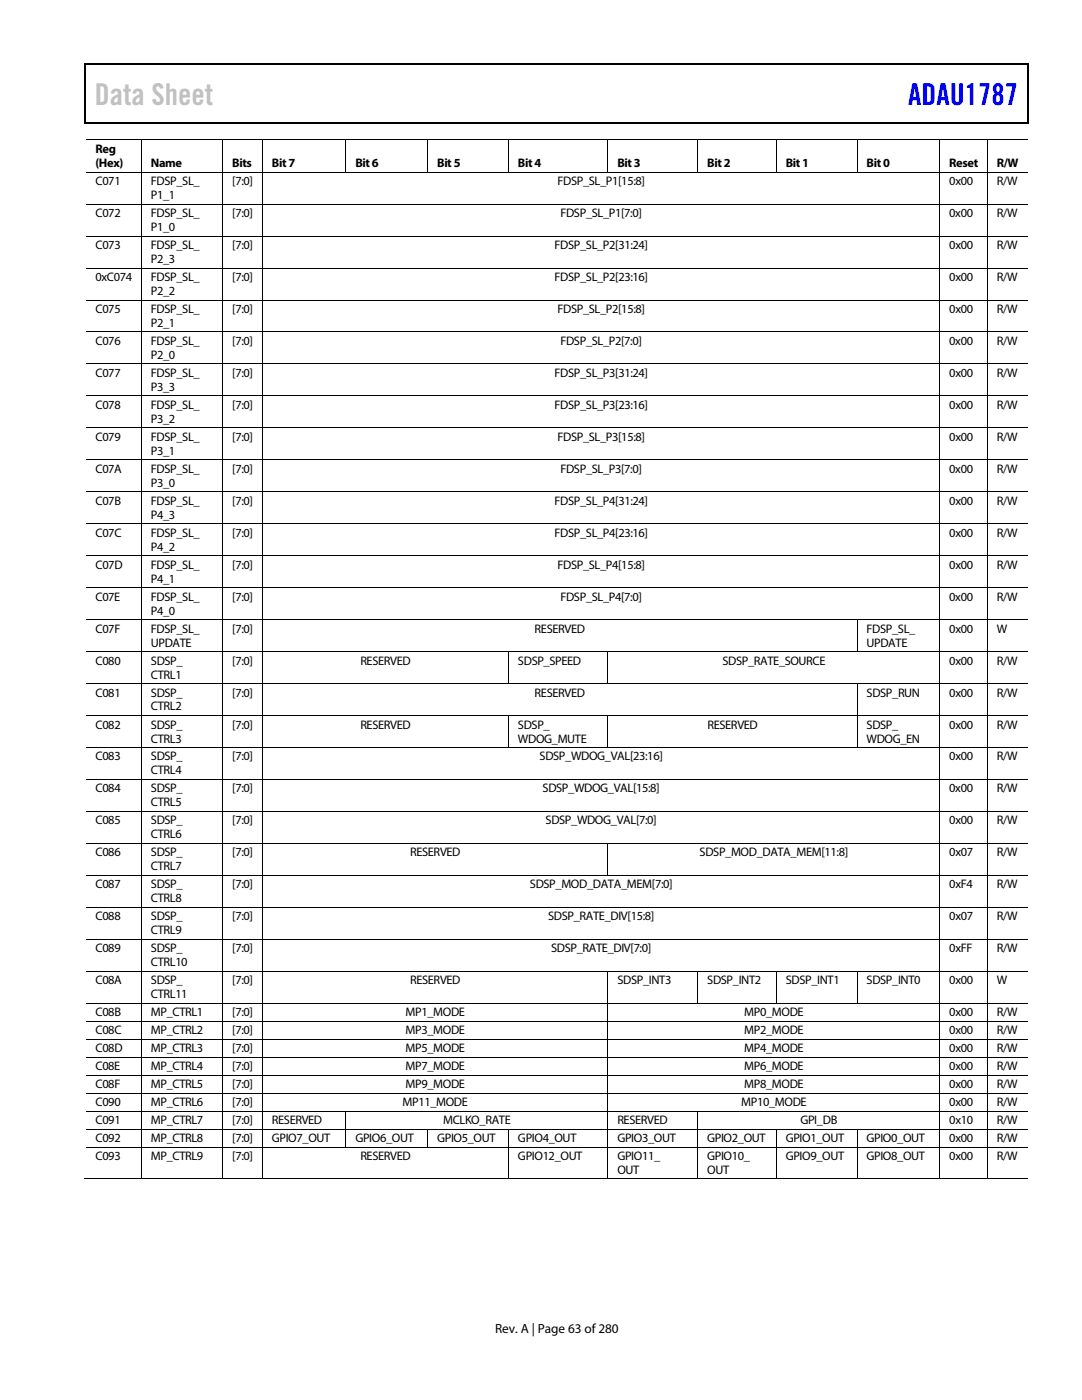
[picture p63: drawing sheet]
<svg xmlns="http://www.w3.org/2000/svg" width="216mm" height="279mm" viewBox="0 0 216 279" stroke-linecap="round" stroke-linejoin="round" font-family="sans-serif">
<defs><g id="words">
<text font-size="6" fill="#c0c0c0" x="18.9" y="21">Data Sheet</text>
<text font-size="6" fill="#00f" x="181.2" y="21">ADAU1787</text>
<text font-size="2.6" x="98.8" y="266">Rev. A | Page 63 of 280</text>
<g font-size="2.5">
<text x="19" y="30.5">Reg</text>
<text x="19" y="33.3">(Hex)</text>
<text x="30.1" y="33.4">Name</text>
<text x="46.3" y="33.4">Bits</text>
<text x="54.3" y="33.4">Bit 7</text>
<text x="70.9" y="33.4">Bit 6</text>
<text x="87.2" y="33.4">Bit 5</text>
<text x="103.4" y="33.4">Bit 4</text>
<text x="123.2" y="33.4">Bit 3</text>
<text x="141.1" y="33.4">Bit 2</text>
<text x="156.8" y="33.4">Bit 1</text>
<text x="172.9" y="33.4">Bit 0</text>
<text x="189.4" y="33.4">Reset</text>
<text x="198.9" y="33.4">R/W</text>
<text x="19" y="36.9">C071</text>
<text x="30.1" y="36.9">FDSP_SL_</text>
<text x="30.1" y="39.7">P1_1</text>
<text x="46.3" y="36.9">[7:0]</text>
<text x="111.2" y="36.9">FDSP_SL_P1[15:8]</text>
<text x="189.4" y="36.9">0x00</text>
<text x="198.9" y="36.9">R/W</text>
<text x="19" y="43.3">C072</text>
<text x="30.1" y="43.3">FDSP_SL_</text>
<text x="30.1" y="46.1">P1_0</text>
<text x="46.3" y="43.3">[7:0]</text>
<text x="111.8" y="43.3">FDSP_SL_P1[7:0]</text>
<text x="189.4" y="43.3">0x00</text>
<text x="198.9" y="43.3">R/W</text>
<text x="19" y="49.7">C073</text>
<text x="30.1" y="49.7">FDSP_SL_</text>
<text x="30.1" y="52.5">P2_3</text>
<text x="46.3" y="49.7">[7:0]</text>
<text x="110.6" y="49.7">FDSP_SL_P2[31:24]</text>
<text x="189.4" y="49.7">0x00</text>
<text x="198.9" y="49.7">R/W</text>
<text x="19" y="56.1">0xC074</text>
<text x="30.1" y="56.1">FDSP_SL_</text>
<text x="30.1" y="58.9">P2_2</text>
<text x="46.3" y="56.1">[7:0]</text>
<text x="110.6" y="56.1">FDSP_SL_P2[23:16]</text>
<text x="189.4" y="56.1">0x00</text>
<text x="198.9" y="56.1">R/W</text>
<text x="19" y="62.5">C075</text>
<text x="30.1" y="62.4">FDSP_SL_</text>
<text x="30.1" y="65.2">P2_1</text>
<text x="46.3" y="62.5">[7:0]</text>
<text x="111.2" y="62.5">FDSP_SL_P2[15:8]</text>
<text x="189.4" y="62.5">0x00</text>
<text x="198.9" y="62.5">R/W</text>
<text x="19" y="68.8">C076</text>
<text x="30.1" y="68.8">FDSP_SL_</text>
<text x="30.1" y="71.6">P2_0</text>
<text x="46.3" y="68.8">[7:0]</text>
<text x="111.8" y="68.8">FDSP_SL_P2[7:0]</text>
<text x="189.4" y="68.8">0x00</text>
<text x="198.9" y="68.8">R/W</text>
<text x="19" y="75.2">C077</text>
<text x="30.1" y="75.2">FDSP_SL_</text>
<text x="30.1" y="78">P3_3</text>
<text x="46.3" y="75.2">[7:0]</text>
<text x="110.6" y="75.2">FDSP_SL_P3[31:24]</text>
<text x="189.4" y="75.2">0x00</text>
<text x="198.9" y="75.2">R/W</text>
<text x="19" y="81.6">C078</text>
<text x="30.1" y="81.6">FDSP_SL_</text>
<text x="46.3" y="81.6">[7:0]</text>
<text x="110.6" y="81.6">FDSP_SL_P3[23:16]</text>
<text x="189.4" y="81.6">0x00</text>
<text x="198.9" y="81.6">R/W</text>
<text x="19" y="88">C079</text>
<text x="30.1" y="84.4">P3_2</text>
<text x="30.1" y="88">FDSP_SL_</text>
<text x="46.3" y="88">[7:0]</text>
<text x="111.2" y="88">FDSP_SL_P3[15:8]</text>
<text x="189.4" y="88">0x00</text>
<text x="198.9" y="88">R/W</text>
<text x="19" y="94.4">C07A</text>
<text x="30.1" y="90.8">P3_1</text>
<text x="30.1" y="94.3">FDSP_SL_</text>
<text x="46.3" y="94.4">[7:0]</text>
<text x="111.8" y="94.4">FDSP_SL_P3[7:0]</text>
<text x="189.4" y="94.4">0x00</text>
<text x="198.9" y="94.4">R/W</text>
<text x="19" y="100.7">C07B</text>
<text x="30.1" y="97.1">P3_0</text>
<text x="30.1" y="100.7">FDSP_SL_</text>
<text x="46.3" y="100.7">[7:0]</text>
<text x="110.6" y="100.7">FDSP_SL_P4[31:24]</text>
<text x="189.4" y="100.7">0x00</text>
<text x="198.9" y="100.7">R/W</text>
<text x="19" y="107.1">C07C</text>
<text x="30.1" y="103.5">P4_3</text>
<text x="30.1" y="107.1">FDSP_SL_</text>
<text x="46.3" y="107.1">[7:0]</text>
<text x="110.6" y="107.1">FDSP_SL_P4[23:16]</text>
<text x="189.4" y="107.1">0x00</text>
<text x="198.9" y="107.1">R/W</text>
<text x="19" y="113.5">C07D</text>
<text x="30.1" y="109.9">P4_2</text>
<text x="30.1" y="113.5">FDSP_SL_</text>
<text x="46.3" y="113.5">[7:0]</text>
<text x="111.2" y="113.5">FDSP_SL_P4[15:8]</text>
<text x="189.4" y="113.5">0x00</text>
<text x="198.9" y="113.5">R/W</text>
<text x="19" y="119.9">C07E</text>
<text x="30.1" y="116.3">P4_1</text>
<text x="30.1" y="119.9">FDSP_SL_</text>
<text x="46.3" y="119.9">[7:0]</text>
<text x="111.8" y="119.9">FDSP_SL_P4[7:0]</text>
<text x="189.4" y="119.9">0x00</text>
<text x="198.9" y="119.9">R/W</text>
<text x="30.1" y="122.7">P4_0</text>
<text x="19" y="126.3">C07F</text>
<text x="30.1" y="126.2">FDSP_SL_</text>
<text x="30.1" y="129">UPDATE</text>
<text x="46.3" y="126.3">[7:0]</text>
<text x="106.7" y="126.3">RESERVED</text>
<text x="172.9" y="126.2">FDSP_SL_</text>
<text x="172.9" y="129">UPDATE</text>
<text x="189.4" y="126.3">0x00</text>
<text x="198.9" y="126.3">W</text>
<text x="19" y="132.6">C080</text>
<text x="30.1" y="132.6">SDSP_</text>
<text x="30.1" y="135.4">CTRL1</text>
<text x="46.3" y="132.6">[7:0]</text>
<text x="71.9" y="132.6">RESERVED</text>
<text x="103.4" y="132.6">SDSP_SPEED</text>
<text x="144.1" y="132.6">SDSP_RATE_SOURCE</text>
<text x="189.4" y="132.6">0x00</text>
<text x="198.9" y="132.6">R/W</text>
<text x="19" y="139">C081</text>
<text x="30.1" y="139">SDSP_</text>
<text x="30.1" y="141.8">CTRL2</text>
<text x="46.3" y="139">[7:0]</text>
<text x="106.7" y="139">RESERVED</text>
<text x="172.9" y="139">SDSP_RUN</text>
<text x="189.4" y="139">0x00</text>
<text x="198.9" y="139">R/W</text>
<text x="19" y="145.4">C082</text>
<text x="30.1" y="145.4">SDSP_</text>
<text x="30.1" y="148.2">CTRL3</text>
<text x="46.3" y="145.4">[7:0]</text>
<text x="71.9" y="145.4">RESERVED</text>
<text x="103.4" y="145.4">SDSP_</text>
<text x="103.4" y="148.2">WDOG_MUTE</text>
<text x="141.2" y="145.4">RESERVED</text>
<text x="172.9" y="145.4">SDSP_</text>
<text x="172.9" y="148.2">WDOG_EN</text>
<text x="189.4" y="145.4">0x00</text>
<text x="198.9" y="145.4">R/W</text>
<text x="19" y="151.8">C083</text>
<text x="30.1" y="151.8">SDSP_</text>
<text x="30.1" y="154.6">CTRL4</text>
<text x="46.3" y="151.8">[7:0]</text>
<text x="107.7" y="151.8">SDSP_WDOG_VAL[23:16]</text>
<text x="189.4" y="151.8">0x00</text>
<text x="198.9" y="151.8">R/W</text>
<text x="19" y="158.2">C084</text>
<text x="30.1" y="158.1">SDSP_</text>
<text x="30.1" y="160.9">CTRL5</text>
<text x="46.3" y="158.2">[7:0]</text>
<text x="108.3" y="158.2">SDSP_WDOG_VAL[15:8]</text>
<text x="189.4" y="158.2">0x00</text>
<text x="198.9" y="158.2">R/W</text>
<text x="19" y="164.5">C085</text>
<text x="30.1" y="164.5">SDSP_</text>
<text x="30.1" y="167.3">CTRL6</text>
<text x="46.3" y="164.5">[7:0]</text>
<text x="108.9" y="164.5">SDSP_WDOG_VAL[7:0]</text>
<text x="189.4" y="164.5">0x00</text>
<text x="198.9" y="164.5">R/W</text>
<text x="19" y="170.9">C086</text>
<text x="30.1" y="170.9">SDSP_</text>
<text x="30.1" y="173.7">CTRL7</text>
<text x="46.3" y="170.9">[7:0]</text>
<text x="81.8" y="170.9">RESERVED</text>
<text x="139.6" y="170.9">SDSP_MOD_DATA_MEM[11:8]</text>
<text x="189.4" y="170.9">0x07</text>
<text x="198.9" y="170.9">R/W</text>
<text x="19" y="177.3">C087</text>
<text x="30.1" y="177.3">SDSP_</text>
<text x="46.3" y="177.3">[7:0]</text>
<text x="105.7" y="177.3">SDSP_MOD_DATA_MEM[7:0]</text>
<text x="189.4" y="177.3">0xF4</text>
<text x="198.9" y="177.3">R/W</text>
<text x="19" y="183.7">C088</text>
<text x="30.1" y="180.1">CTRL8</text>
<text x="30.1" y="183.7">SDSP_</text>
<text x="46.3" y="183.7">[7:0]</text>
<text x="109.4" y="183.7">SDSP_RATE_DIV[15:8]</text>
<text x="189.4" y="183.7">0x07</text>
<text x="198.9" y="183.7">R/W</text>
<text x="19" y="190.1">C089</text>
<text x="30.1" y="186.5">CTRL9</text>
<text x="30.1" y="190">SDSP_</text>
<text x="46.3" y="190.1">[7:0]</text>
<text x="110" y="190.1">SDSP_RATE_DIV[7:0]</text>
<text x="189.4" y="190.1">0xFF</text>
<text x="198.9" y="190.1">R/W</text>
<text x="19" y="196.4">C08A</text>
<text x="30.1" y="192.8">CTRL10</text>
<text x="30.1" y="196.4">SDSP_</text>
<text x="46.3" y="196.4">[7:0]</text>
<text x="81.8" y="196.4">RESERVED</text>
<text x="123.2" y="196.4">SDSP_INT3</text>
<text x="141.1" y="196.4">SDSP_INT2</text>
<text x="156.8" y="196.4">SDSP_INT1</text>
<text x="172.9" y="196.4">SDSP_INT0</text>
<text x="189.4" y="196.4">0x00</text>
<text x="198.9" y="196.4">W</text>
<text x="19" y="202.8">C08B</text>
<text x="30.1" y="199.2">CTRL11</text>
<text x="30.1" y="202.8">MP_CTRL1</text>
<text x="46.3" y="202.8">[7:0]</text>
<text x="80.9" y="202.8">MP1_MODE</text>
<text x="148.5" y="202.8">MP0_MODE</text>
<text x="189.4" y="202.8">0x00</text>
<text x="198.9" y="202.8">R/W</text>
<text x="19" y="206.4">C08C</text>
<text x="19" y="210">C08D</text>
<text x="30.1" y="206.4">MP_CTRL2</text>
<text x="30.1" y="210">MP_CTRL3</text>
<text x="46.3" y="206.4">[7:0]</text>
<text x="46.3" y="210">[7:0]</text>
<text x="80.9" y="206.4">MP3_MODE</text>
<text x="80.9" y="210">MP5_MODE</text>
<text x="148.5" y="206.4">MP2_MODE</text>
<text x="148.5" y="210">MP4_MODE</text>
<text x="189.4" y="206.4">0x00</text>
<text x="189.4" y="210">0x00</text>
<text x="198.9" y="206.4">R/W</text>
<text x="198.9" y="210">R/W</text>
<text x="19" y="213.6">C08E</text>
<text x="30.1" y="213.6">MP_CTRL4</text>
<text x="46.3" y="213.6">[7:0]</text>
<text x="80.9" y="213.6">MP7_MODE</text>
<text x="148.5" y="213.6">MP6_MODE</text>
<text x="189.4" y="213.6">0x00</text>
<text x="198.9" y="213.6">R/W</text>
<text x="19" y="217.1">C08F</text>
<text x="19" y="220.7">C090</text>
<text x="30.1" y="217.1">MP_CTRL5</text>
<text x="30.1" y="220.7">MP_CTRL6</text>
<text x="46.3" y="217.1">[7:0]</text>
<text x="46.3" y="220.7">[7:0]</text>
<text x="80.3" y="220.7">MP11_MODE</text>
<text x="80.9" y="217.1">MP9_MODE</text>
<text x="147.9" y="220.7">MP10_MODE</text>
<text x="148.5" y="217.1">MP8_MODE</text>
<text x="189.4" y="217.1">0x00</text>
<text x="189.4" y="220.7">0x00</text>
<text x="198.9" y="217.1">R/W</text>
<text x="198.9" y="220.7">R/W</text>
<text x="19" y="224.3">C091</text>
<text x="19" y="227.9">C092</text>
<text x="30.1" y="224.3">MP_CTRL7</text>
<text x="30.1" y="227.9">MP_CTRL8</text>
<text x="46.3" y="224.3">[7:0]</text>
<text x="46.3" y="227.9">[7:0]</text>
<text x="54.3" y="224.3">RESERVED</text>
<text x="54.3" y="227.9">GPIO7_OUT</text>
<text x="70.9" y="227.9">GPIO6_OUT</text>
<text x="87.2" y="227.9">GPIO5_OUT</text>
<text x="88.4" y="224.3">MCLKO_RATE</text>
<text x="103.4" y="227.9">GPIO4_OUT</text>
<text x="123.2" y="227.9">GPIO3_OUT</text>
<text x="123.2" y="224.3">RESERVED</text>
<text x="141.1" y="227.9">GPIO2_OUT</text>
<text x="156.8" y="227.9">GPIO1_OUT</text>
<text x="159.7" y="224.3">GPI_DB</text>
<text x="172.9" y="227.9">GPIO0_OUT</text>
<text x="189.4" y="224.3">0x10</text>
<text x="189.4" y="227.9">0x00</text>
<text x="198.9" y="224.3">R/W</text>
<text x="198.9" y="227.9">R/W</text>
<text x="19" y="231.5">C093</text>
<text x="30.1" y="231.5">MP_CTRL9</text>
<text x="46.3" y="231.5">[7:0]</text>
<text x="71.9" y="231.5">RESERVED</text>
<text x="103.4" y="231.5">GPIO12_OUT</text>
<text x="123.2" y="231.5">GPIO11_</text>
<text x="141.1" y="231.5">GPIO10_</text>
<text x="156.8" y="231.5">GPIO9_OUT</text>
<text x="172.9" y="231.5">GPIO8_OUT</text>
<text x="189.4" y="231.5">0x00</text>
<text x="198.9" y="231.5">R/W</text>
<text x="123.2" y="234.3">OUT</text>
<text x="141.1" y="234.3">OUT</text>
</g>
</g></defs>
<path d="M16.9 12.7h.2v1h-.2zM205.1 12.7h.2v1h-.2zM205.1 12.7h.2v.3h-.2zM82.3 24.4h.2v.3h-.2zM205.1 24.4h.2v.3h-.2z" fill="#000"/>
<path d="M16.9 12.8h188.2M17 13.7v11M205.2 13.7v11M205.1 24.5h-188.2" fill="none" stroke="#000" stroke-width=".25"/>
<g fill="none" stroke="#000" stroke-width=".2">
<path d="M17.1 27.9h188M17.1 34.4h188M28.2 27.9v6.4M28.2 34.4v6.3M44.4 27.9v6.4M44.4 34.4v6.3M52.3 27.9v6.4M52.3 34.4v6.3M69 27.9v6.4M85.3 27.9v6.4M101.5 27.9v6.4M121.3 27.9v6.4"/>
<path d="M139.2 27.9v6.4M154.9 27.9v6.4M171 27.9v6.4M187.5 27.9v6.4M187.5 34.4v6.3M197 27.9v6.4M197 34.4v6.3M17.1 40.7h188M17.1 47.1h188M17.1 53.5h188M17.1 59.9h188M28.2 40.8v6.3"/>
<path d="M28.2 47.2v6.2M28.2 53.5v6.3M28.2 59.9v6.3M44.4 40.8v6.3M44.4 47.2v6.2M44.4 53.5v6.3M44.4 59.9v6.3M52.3 40.8v6.3M52.3 47.2v6.2M52.3 53.5v6.3M52.3 59.9v6.3M187.5 40.8v6.3"/>
<path d="M187.5 47.2v6.2M187.5 53.5v6.3M187.5 59.9v6.3M197 40.8v6.3M197 47.2v6.2M197 53.5v6.3M197 59.9v6.3M17.1 66.3h188M17.1 72.6h188M17.1 79h188M28.2 66.3v6.3M28.2 72.7v6.3"/>
<path d="M28.2 79.1v6.2M44.4 66.3v6.3M44.4 72.7v6.3M44.4 79.1v6.2M52.3 66.3v6.3M52.3 72.7v6.3M52.3 79.1v6.2M187.5 66.3v6.3M187.5 72.7v6.3M187.5 79.1v6.2M197 66.3v6.3M197 72.7v6.3"/>
<path d="M197 79.1v6.2M17.1 85.4h188M17.1 91.8h188M17.1 98.1h188M28.2 85.4v6.3M28.2 91.8v6.3M28.2 98.2v6.3M44.4 85.4v6.3M44.4 91.8v6.3M44.4 98.2v6.3M52.3 85.4v6.3M52.3 91.8v6.3"/>
<path d="M52.3 98.2v6.3M187.5 85.4v6.3M187.5 91.8v6.3M187.5 98.2v6.3M197 85.4v6.3M197 91.8v6.3M197 98.2v6.3M17.1 104.5h188M17.1 110.9h188M17.1 117.3h188M28.2 104.6v6.3M28.2 111v6.2"/>
<path d="M28.2 117.3v6.3M44.4 104.6v6.3M44.4 111v6.2M44.4 117.3v6.3M52.3 104.6v6.3M52.3 111v6.2M52.3 117.3v6.3M187.5 104.6v6.3M187.5 111v6.2M187.5 117.3v6.3M197 104.6v6.3M197 111v6.2"/>
<path d="M197 117.3v6.3M17.1 123.7h188M17.1 130h188M17.1 136.4h188M28.2 123.7v6.3M28.2 130.1v6.3M28.2 136.5v6.3M44.4 123.7v6.3M44.4 130.1v6.3M44.4 136.5v6.3M52.3 123.7v6.3M52.3 130.1v6.3"/>
<path d="M52.3 136.5v6.3M101.5 130.1v6.3M121.3 130.1v6.3M171 123.7v6.3M171 136.5v6.3M187.5 123.7v6.3M187.5 130.1v6.3M187.5 136.5v6.3M197 123.7v6.3M197 130.1v6.3M197 136.5v6.3M17.1 142.8h188"/>
<path d="M17.1 149.2h188M17.1 155.6h188M28.2 142.9v6.2M28.2 149.2v6.3M28.2 155.6v6.3M44.4 142.9v6.2M44.4 149.2v6.3M44.4 155.6v6.3M52.3 142.9v6.2M52.3 149.2v6.3M52.3 155.6v6.3M101.5 142.9v6.2"/>
<path d="M121.3 142.9v6.2M171 142.9v6.2M187.5 142.9v6.2M187.5 149.2v6.3M187.5 155.6v6.3M197 142.9v6.2M197 149.2v6.3M197 155.6v6.3M17.1 161.9h188M17.1 168.3h188M17.1 174.7h188M28.2 162v6.3"/>
<path d="M28.2 168.4v6.3M28.2 174.8v6.2M44.4 162v6.3M44.4 168.4v6.3M44.4 174.8v6.2M52.3 162v6.3M52.3 168.4v6.3M52.3 174.8v6.2M121.3 168.4v6.3M187.5 162v6.3M187.5 168.4v6.3M187.5 174.8v6.2"/>
<path d="M197 162v6.3M197 168.4v6.3M197 174.8v6.2M17.1 181.1h188M17.1 187.5h188M17.1 193.8h188M28.2 181.1v6.3M28.2 187.5v6.3M28.2 193.9v6.3M44.4 181.1v6.3M44.4 187.5v6.3M44.4 193.9v6.3"/>
<path d="M52.3 181.1v6.3M52.3 187.5v6.3M52.3 193.9v6.3M121.3 193.9v6.3M139.2 193.9v6.3M154.9 193.9v6.3M171 193.9v6.3M187.5 181.1v6.3M187.5 187.5v6.3M187.5 193.9v6.3M197 181.1v6.3M197 187.5v6.3"/>
<path d="M197 193.9v6.3M17.1 200.2h188M17.1 203.8h188M17.1 207.4h188M17.1 211h188M17.1 214.6h188M17.1 218.2h188M28.2 200.3v3.5M28.2 203.9v3.4M28.2 207.4v3.5M28.2 211v3.5M28.2 214.6v3.5"/>
<path d="M28.2 218.2v3.5M44.4 200.3v3.5M44.4 203.9v3.4M44.4 207.4v3.5M44.4 211v3.5M44.4 214.6v3.5M44.4 218.2v3.5M52.3 200.3v3.5M52.3 203.9v3.4M52.3 207.4v3.5M52.3 211v3.5M52.3 214.6v3.5"/>
<path d="M52.3 218.2v3.5M121.3 200.3v3.5M121.3 203.9v3.4M121.3 207.4v3.5M121.3 211v3.5M121.3 214.6v3.5M121.3 218.2v3.5M187.5 200.3v3.5M187.5 203.9v3.4M187.5 207.4v3.5M187.5 211v3.5M187.5 214.6v3.5"/>
<path d="M187.5 218.2v3.5M197 200.3v3.5M197 203.9v3.4M197 207.4v3.5M197 211v3.5M197 214.6v3.5M197 218.2v3.5M16.9 235.3h11.3M17.1 221.7h188M17.1 225.3h188M17.1 228.9h188M28.2 221.8v3.5"/>
<path d="M28.2 225.4v3.5M28.2 229v6.3M28.2 235.3h16.2M44.4 221.8v3.5M44.4 225.4v3.5M44.4 229v6.3M44.5 235.3h7.8M52.3 221.8v3.5M52.3 225.4v3.5M52.3 229v6.3M52.4 235.3h49M69 221.8v3.5"/>
<path d="M69 225.4v3.5M85.3 225.4v3.5M101.5 225.4v3.5M101.5 229v6.3M101.5 235.3h19.7M121.3 221.8v3.5M121.3 225.4v3.5M121.3 229v6.3M121.3 235.3h17.9M139.2 221.8v3.5M139.2 225.4v3.5M139.2 229v6.3"/>
<path d="M139.3 235.3h15.5M154.9 225.4v3.5M154.9 229v6.3M154.9 235.3h16.1M171 225.4v3.5M171 229v6.3M171 235.3h16.5M187.5 221.8v3.5M187.5 225.4v3.5M187.5 229v6.3M187.6 235.3h9.4M197 221.8v3.5"/>
<path d="M197 225.4v3.5M197 229v6.3M197.1 235.3h8"/>
</g>
<use href="#words"/>
</svg>
